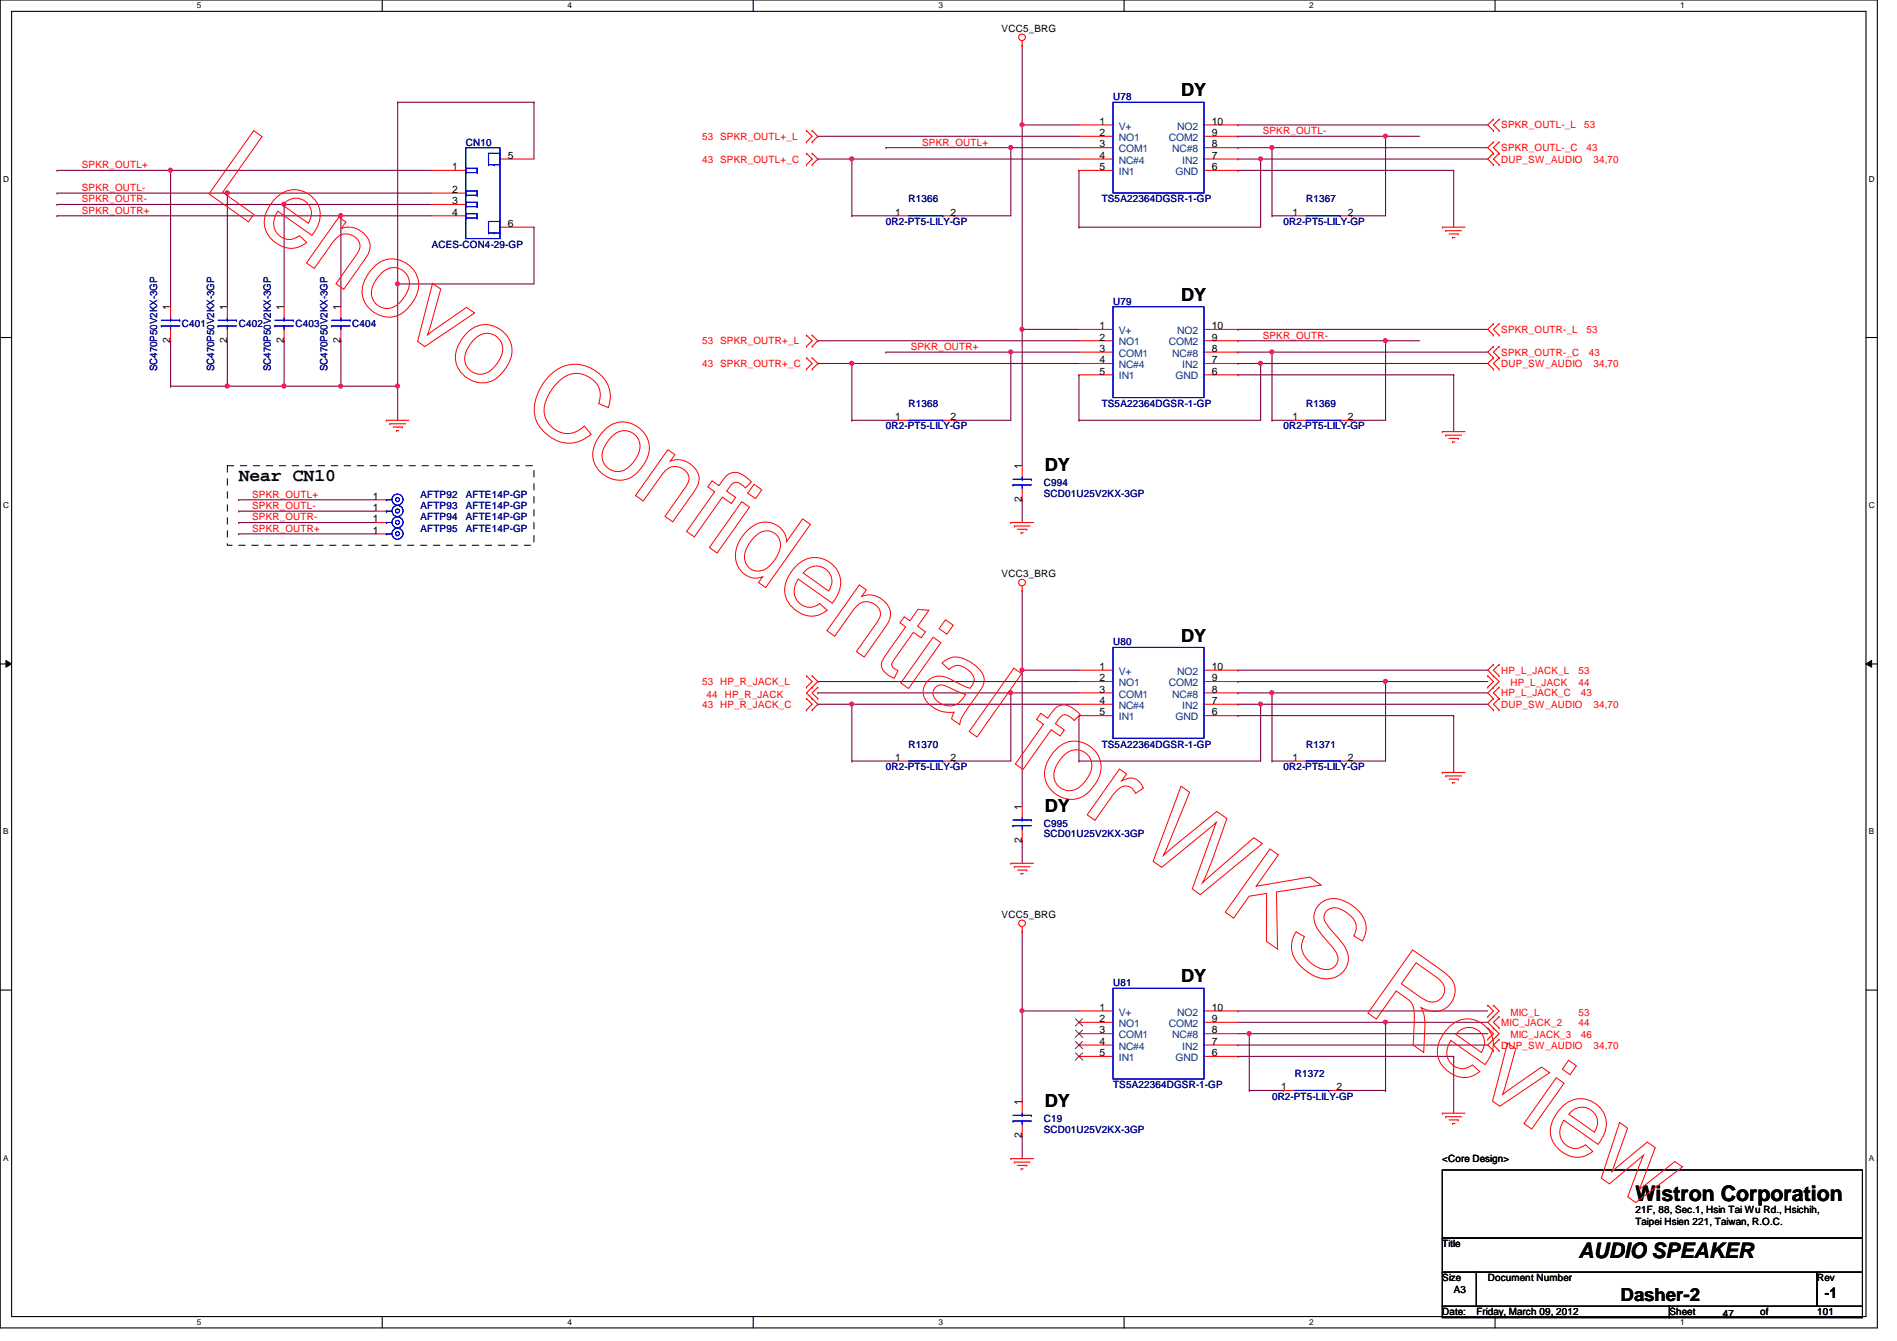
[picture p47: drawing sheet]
<svg xmlns="http://www.w3.org/2000/svg" width="297mm" height="210mm" viewBox="0 0 297 210" stroke-linecap="round" stroke-linejoin="round" font-family="sans-serif">
<defs><g id="words">
<g font-size="3.3">
<text x="256.1" y="188">Wistron Corporation</text>
<text x="247.2" y="196.8">AUDIO SPEAKER</text>
</g>
<g font-size="2.8">
<text x="185" y="15.1">DY</text>
<text x="185" y="47.1">DY</text>
<text x="37.4" y="75.3">Near CN10</text>
<text x="163.6" y="73.7">DY</text>
<text x="185" y="100.4">DY</text>
<text x="163.6" y="127.1">DY</text>
<text x="185" y="153.8">DY</text>
<text x="163.6" y="173.3">DY</text>
<text x="253.7" y="203.7">Dasher-2</text>
</g>
<text font-size="2.3" x="285.7" y="203.2">-1</text>
<g font-size="1.6">
<text x="156.8" y="5">VCC5_BRG</text>
<text x="172.2" y="19.5">1</text>
<text x="172.2" y="21.3">2</text>
<text x="172.2" y="23.1">3</text>
<text x="189.7" y="23.1">8</text>
<text x="189.7" y="21.3">9</text>
<text x="189.7" y="19.5">10</text>
<text x="70.8" y="26.6">1</text>
<text x="79.5" y="24.8">5</text>
<text x="172.2" y="24.8">4</text>
<text x="172.2" y="26.6">5</text>
<text x="189.7" y="26.6">6</text>
<text x="189.7" y="24.8">7</text>
<text x="70.8" y="33.7">4</text>
<text x="70.8" y="32">3</text>
<text x="70.8" y="30.2">2</text>
<text x="79.5" y="35.5">6</text>
<text x="140.2" y="33.7">1</text>
<text x="148.8" y="33.7">2</text>
<text x="202.4" y="33.7">1</text>
<text x="211.1" y="33.7">2</text>
<text x="26.7" y="53.7" transform="rotate(-90 26.7 53.7)">2</text>
<text x="26.7" y="48.6" transform="rotate(-90 26.7 48.6)">1</text>
<text x="35.6" y="53.7" transform="rotate(-90 35.6 53.7)">2</text>
<text x="35.6" y="48.6" transform="rotate(-90 35.6 48.6)">1</text>
<text x="44.4" y="53.7" transform="rotate(-90 44.4 53.7)">2</text>
<text x="44.4" y="48.6" transform="rotate(-90 44.4 48.6)">1</text>
<text x="53.3" y="53.7" transform="rotate(-90 53.3 53.7)">2</text>
<text x="53.3" y="48.6" transform="rotate(-90 53.3 48.6)">1</text>
<text x="172.2" y="51.5">1</text>
<text x="172.2" y="53.3">2</text>
<text x="189.7" y="53.3">9</text>
<text x="189.7" y="51.5">10</text>
<text x="172.2" y="55.1">3</text>
<text x="172.2" y="56.9">4</text>
<text x="172.2" y="58.6">5</text>
<text x="189.7" y="58.6">6</text>
<text x="189.7" y="56.9">7</text>
<text x="189.7" y="55.1">8</text>
<text x="140.2" y="65.7">1</text>
<text x="148.8" y="65.7">2</text>
<text x="202.4" y="65.7">1</text>
<text x="211.1" y="65.7">2</text>
<text x="160" y="73.4" transform="rotate(-90 160 73.4)">1</text>
<text x="58.4" y="83.5">1</text>
<text x="58.4" y="78.2">1</text>
<text x="58.4" y="80">1</text>
<text x="58.4" y="81.7">1</text>
<text x="160" y="78.6" transform="rotate(-90 160 78.6)">2</text>
<text x="156.8" y="90.3">VCC3_BRG</text>
<text x="172.2" y="104.9">1</text>
<text x="172.2" y="106.6">2</text>
<text x="189.7" y="106.6">9</text>
<text x="189.7" y="104.9">10</text>
<text x="172.2" y="108.4">3</text>
<text x="172.2" y="110.2">4</text>
<text x="172.2" y="112">5</text>
<text x="189.7" y="112">6</text>
<text x="189.7" y="110.2">7</text>
<text x="189.7" y="108.4">8</text>
<text x="140.2" y="119.1">1</text>
<text x="148.8" y="119.1">2</text>
<text x="202.4" y="119.1">1</text>
<text x="211.1" y="119.1">2</text>
<text x="160" y="131.9" transform="rotate(-90 160 131.9)">2</text>
<text x="160" y="126.8" transform="rotate(-90 160 126.8)">1</text>
<text x="156.8" y="143.7">VCC5_BRG</text>
<text x="172.2" y="158.2">1</text>
<text x="172.2" y="160">2</text>
<text x="172.2" y="161.8">3</text>
<text x="189.7" y="161.8">8</text>
<text x="189.7" y="160">9</text>
<text x="189.7" y="158.2">10</text>
<text x="172.2" y="163.5">4</text>
<text x="172.2" y="165.3">5</text>
<text x="189.7" y="165.3">6</text>
<text x="189.7" y="163.5">7</text>
<text x="160" y="173" transform="rotate(-90 160 173)">1</text>
<text x="200.6" y="170.6">1</text>
<text x="209.3" y="170.6">2</text>
<text x="160" y="178.1" transform="rotate(-90 160 178.1)">2</text>
<text x="225.8" y="181.9">&lt;Core Design&gt;</text>
<text x="256.1" y="189.9">21F, 88, Sec.1, Hsin Tai Wu Rd., Hsichih,</text>
<text x="256.1" y="191.7">Taipei Hsien 221, Taiwan, R.O.C.</text>
<text x="225.8" y="195.2">Title</text>
<text x="225.8" y="200.6">Size</text>
<text x="227.6" y="202.4">A3</text>
<text x="233" y="200.6">Document Number</text>
<text x="284.5" y="200.6">Rev</text>
<text x="225.8" y="205.9">Date:</text>
<text x="231.2" y="205.9">Friday, March 09, 2012</text>
<text x="261.4" y="205.9">Sheet</text>
<text x="269.7" y="206.1">47</text>
<text x="275.6" y="205.9">of</text>
<text x="284.5" y="205.9">101</text>
</g>
<g font-size="1.6" fill="#000080">
<text x="174.3" y="15.7">U78</text>
<text x="72.9" y="22.8">CN10</text>
<text x="138.7" y="35.2">0R2-PT5-LILY-GP</text>
<text x="142.3" y="31.7">R1366</text>
<text x="172.5" y="31.7">TS5A22364DGSR-1-GP</text>
<text x="201" y="35.2">0R2-PT5-LILY-GP</text>
<text x="204.5" y="31.7">R1367</text>
<text x="67.6" y="38.8">ACES-CON4-29-GP</text>
<text x="174.3" y="47.7">U79</text>
<text x="28.5" y="51.2">C401</text>
<text x="37.4" y="51.2">C402</text>
<text x="46.3" y="51.2">C403</text>
<text x="55.2" y="51.2">C404</text>
<text x="24.6" y="58.1" transform="rotate(-90 24.6 58.1)">SC470P50V2KX-3GP</text>
<text x="33.5" y="58.1" transform="rotate(-90 33.5 58.1)">SC470P50V2KX-3GP</text>
<text x="42.4" y="58.1" transform="rotate(-90 42.4 58.1)">SC470P50V2KX-3GP</text>
<text x="51.3" y="58.1" transform="rotate(-90 51.3 58.1)">SC470P50V2KX-3GP</text>
<text x="142.3" y="63.7">R1368</text>
<text x="172.5" y="63.7">TS5A22364DGSR-1-GP</text>
<text x="204.5" y="63.7">R1369</text>
<text x="138.7" y="67.2">0R2-PT5-LILY-GP</text>
<text x="201" y="67.2">0R2-PT5-LILY-GP</text>
<text x="65.8" y="77.9">AFTP92</text>
<text x="72.9" y="77.9">AFTE14P-GP</text>
<text x="163.4" y="76.1">C994</text>
<text x="163.4" y="77.7">SCD01U25V2KX-3GP</text>
<text x="65.8" y="83.2">AFTP95</text>
<text x="65.8" y="79.7">AFTP93</text>
<text x="65.8" y="81.4">AFTP94</text>
<text x="72.9" y="83.2">AFTE14P-GP</text>
<text x="72.9" y="79.7">AFTE14P-GP</text>
<text x="72.9" y="81.4">AFTE14P-GP</text>
<text x="174.3" y="101">U80</text>
<text x="142.3" y="117">R1370</text>
<text x="172.5" y="117">TS5A22364DGSR-1-GP</text>
<text x="204.5" y="117">R1371</text>
<text x="138.7" y="120.6">0R2-PT5-LILY-GP</text>
<text x="201" y="120.6">0R2-PT5-LILY-GP</text>
<text x="163.4" y="129.5">C995</text>
<text x="163.4" y="131.1">SCD01U25V2KX-3GP</text>
<text x="174.3" y="154.3">U81</text>
<text x="174.3" y="170.3">TS5A22364DGSR-1-GP</text>
<text x="199.2" y="172.1">0R2-PT5-LILY-GP</text>
<text x="202.7" y="168.6">R1372</text>
<text x="163.4" y="175.7">C19</text>
<text x="163.4" y="177.3">SCD01U25V2KX-3GP</text>
</g>
<g font-size="1.6" fill="#f00">
<text x="109.9" y="21.9">53 SPKR_OUTL+_L</text>
<text x="144.4" y="22.8">SPKR_OUTL+</text>
<text x="197.7" y="21">SPKR_OUTL-</text>
<text x="235.1" y="20.1">SPKR_OUTL-_L</text>
<text x="235.1" y="23.7">SPKR_OUTL-_C</text>
<text x="248.1" y="20.1">53</text>
<text x="248.4" y="23.7">43</text>
<text x="12.8" y="26.3">SPKR_OUTL+</text>
<text x="12.8" y="29.9">SPKR_OUTL-</text>
<text x="109.9" y="25.4">43 SPKR_OUTL+_C</text>
<text x="235.1" y="25.4">DUP_SW_AUDIO</text>
<text x="249.5" y="25.4">34,70</text>
<text x="12.8" y="31.7">SPKR_OUTR-</text>
<text x="12.8" y="33.4">SPKR_OUTR+</text>
<text x="109.9" y="53.9">53 SPKR_OUTR+_L</text>
<text x="197.7" y="53">SPKR_OUTR-</text>
<text x="235.1" y="52.1">SPKR_OUTR-_L</text>
<text x="248.4" y="52.1">53</text>
<text x="109.9" y="57.4">43 SPKR_OUTR+_C</text>
<text x="142.6" y="54.8">SPKR_OUTR+</text>
<text x="235.1" y="55.7">SPKR_OUTR-_C</text>
<text x="235.1" y="57.4">DUP_SW_AUDIO</text>
<text x="248.8" y="55.7">43</text>
<text x="249.5" y="57.4">34,70</text>
<text x="39.5" y="77.9">SPKR_OUTL+</text>
<text x="39.5" y="83.2">SPKR_OUTR+</text>
<text x="39.5" y="79.7">SPKR_OUTL-</text>
<text x="39.5" y="81.4">SPKR_OUTR-</text>
<text x="109.9" y="107.2">53 HP_R_JACK_L</text>
<text x="235.1" y="105.5">HP_L_JACK_L</text>
<text x="236.5" y="107.4">HP_L_JACK</text>
<text x="247.2" y="105.5">53</text>
<text x="247.2" y="107.4">44</text>
<text x="109.9" y="110.8">43 HP_R_JACK_C</text>
<text x="110.6" y="109.2">44</text>
<text x="113.5" y="109.2">HP_R_JACK</text>
<text x="235.1" y="109">HP_L_JACK_C</text>
<text x="235.1" y="110.8">DUP_SW_AUDIO</text>
<text x="247.5" y="109">43</text>
<text x="249.5" y="110.8">34,70</text>
<text x="235.1" y="160.6">MIC_JACK_2</text>
<text x="236.5" y="159">MIC_L</text>
<text x="247.2" y="160.6">44</text>
<text x="247.2" y="159">53</text>
<text x="235.1" y="164.1">DUP_SW_AUDIO</text>
<text x="236.5" y="162.5">MIC_JACK_3</text>
<text x="247.5" y="162.5">46</text>
<text x="249.5" y="164.1">34,70</text>
</g>
<g font-size="1.6" fill="#004080">
<text x="175.2" y="20.3">V+</text>
<text x="175.2" y="22.1">NO1</text>
<text x="175.2" y="23.8">COM1</text>
<text x="183" y="22.1">COM2</text>
<text x="183.6" y="23.8">NC#8</text>
<text x="184.3" y="20.3">NO2</text>
<text x="175.2" y="25.6">NC#4</text>
<text x="175.2" y="27.4">IN1</text>
<text x="184.1" y="27.4">GND</text>
<text x="185.1" y="25.6">IN2</text>
<text x="175.2" y="52.3">V+</text>
<text x="184.3" y="52.3">NO2</text>
<text x="175.2" y="54.1">NO1</text>
<text x="175.2" y="55.8">COM1</text>
<text x="175.2" y="57.6">NC#4</text>
<text x="175.2" y="59.4">IN1</text>
<text x="183" y="54.1">COM2</text>
<text x="183.6" y="55.8">NC#8</text>
<text x="184.1" y="59.4">GND</text>
<text x="185.1" y="57.6">IN2</text>
<text x="175.2" y="105.6">V+</text>
<text x="175.2" y="107.4">NO1</text>
<text x="183" y="107.4">COM2</text>
<text x="184.3" y="105.6">NO2</text>
<text x="175.2" y="109.2">COM1</text>
<text x="175.2" y="111">NC#4</text>
<text x="175.2" y="112.7">IN1</text>
<text x="183.6" y="109.2">NC#8</text>
<text x="184.1" y="112.7">GND</text>
<text x="185.1" y="111">IN2</text>
<text x="175.2" y="159">V+</text>
<text x="175.2" y="160.7">NO1</text>
<text x="183" y="160.7">COM2</text>
<text x="184.3" y="159">NO2</text>
<text x="175.2" y="162.5">COM1</text>
<text x="175.2" y="164.3">NC#4</text>
<text x="175.2" y="166.1">IN1</text>
<text x="183.6" y="162.5">NC#8</text>
<text x="184.1" y="166.1">GND</text>
<text x="185.1" y="164.3">IN2</text>
</g>
<g font-size="1.3">
<text x="30.8" y="1.3">5</text>
<text x="88.9" y="1.3">4</text>
<text x="146.9" y="1.3">3</text>
<text x="205" y="1.3">2</text>
<text x="263.1" y="1.3">1</text>
<text x=".5" y="28.4">D</text>
<text x="292.6" y="28.4">D</text>
<text x=".5" y="79.5">C</text>
<text x="292.6" y="79.5">C</text>
<text x=".5" y="130.6">B</text>
<text x="292.6" y="130.6">B</text>
<text x=".5" y="181.7">A</text>
<text x="292.6" y="181.7">A</text>
<text x="30.8" y="207.4">5</text>
<text x="88.9" y="207.4">4</text>
<text x="146.9" y="207.4">3</text>
<text x="205" y="207.4">2</text>
<text x="263.1" y="207.4">1</text>
</g>
</g></defs>
<path d="M0 0h294v207.9h-294zM1.8 1.8h290.4v204.3h-290.4z" fill="none" stroke="#000" stroke-width=".17"/>
<g fill="#fff">
<path d="M30.8 .2h.7v1.4h-.7z"/>
<path d="M30.8 206.2h.7v1.4h-.7z"/>
</g>
<path d="M59.9 0v1.8M59.9 206.1v1.8" fill="none" stroke="#000" stroke-width=".17"/>
<g fill="#fff">
<path d="M88.9 .2h.6v1.4h-.6z"/>
<path d="M88.9 206.2h.6v1.4h-.6z"/>
</g>
<path d="M117.9 0v1.8M117.9 206.1v1.8" fill="none" stroke="#000" stroke-width=".17"/>
<g fill="#fff">
<path d="M146.9 .2h.7v1.4h-.7z"/>
<path d="M146.9 206.2h.7v1.4h-.7z"/>
</g>
<path d="M176 0v1.8M176 206.1v1.8" fill="none" stroke="#000" stroke-width=".17"/>
<g fill="#fff">
<path d="M205 .2h.7v1.4h-.7z"/>
<path d="M205 206.2h.7v1.4h-.7z"/>
</g>
<path d="M234.1 0v1.8M234.1 206.1v1.8" fill="none" stroke="#000" stroke-width=".17"/>
<g fill="#fff">
<path d="M263.1 .2h.7v1.4h-.7z"/>
<path d="M263.1 206.2h.7v1.4h-.7z"/>
<path d="M.5 27.3h.9v1.4h-.9z"/>
<path d="M292.6 27.3h.9v1.4h-.9z"/>
<path d="M.5 78.4h.9v1.4h-.9z"/>
<path d="M292.6 78.4h.9v1.4h-.9z"/>
</g>
<path d="M0 52.8h1.8M292.2 52.8h1.8" fill="none" stroke="#000" stroke-width=".17"/>
<g fill="#fff">
<path d="M.5 129.5h.8v1.4h-.8z"/>
<path d="M292.6 129.5h.9v1.4h-.9z"/>
</g>
<path d="M0 103.9h1.8M292.2 103.9h1.8" fill="none" stroke="#000" stroke-width=".17"/>
<path d="M.9 103.4l.9 .5-.9 .5zM292.2 103.9l.9-.5v1z" fill="#000"/>
<path d="M.9 103.4l.9 .5-.9 .5zM292.2 103.9l.9-.5v1z" fill="none" stroke="#000" stroke-width=".16"/>
<g fill="#fff">
<path d="M.5 180.5h.8v1.4h-.8z"/>
<path d="M292.6 180.5h.9v1.4h-.9z"/>
</g>
<path d="M0 155h1.8M292.2 155h1.8" fill="none" stroke="#000" stroke-width=".17"/>
<path d="M26.7 26.7h.1M26.7 26.7h40.9M35.6 30.2h.1M35.6 30.2h32" fill="none" stroke="#800040" stroke-width=".17"/>
<circle cx="35.6" cy="30.2" r=".32" fill="#f0f"/>
<circle cx="35.6" cy="30.2" r=".32" fill="none" stroke="#f0f" stroke-width=".17"/>
<path d="M44.5 32h.1M44.5 32h23.1" fill="none" stroke="#800040" stroke-width=".17"/>
<circle cx="44.5" cy="32" r=".32" fill="#f0f"/>
<circle cx="44.5" cy="32" r=".32" fill="none" stroke="#f0f" stroke-width=".17"/>
<path d="M62.3 16h.1M62.3 16v28.4M62.3 44.4h.1M62.3 44.4h21.3M62.3 60.5h.1M62.3 60.5v5.3" fill="none" stroke="#800040" stroke-width=".17"/>
<circle cx="62.2" cy="60.4" r=".32" fill="#f0f"/>
<circle cx="62.2" cy="60.4" r=".32" fill="none" stroke="#f0f" stroke-width=".17"/>
<path d="M53.4 53.3h.1M53.4 53.3v7.2M44.5 60.5h.1M44.5 60.5h17.8M53.4 60.5h.1" fill="none" stroke="#800040" stroke-width=".17"/>
<circle cx="53.4" cy="60.4" r=".32" fill="#f0f"/>
<circle cx="53.4" cy="60.4" r=".32" fill="none" stroke="#f0f" stroke-width=".17"/>
<circle cx="44.5" cy="60.4" r=".32" fill="#f0f"/>
<circle cx="44.5" cy="60.4" r=".32" fill="none" stroke="#f0f" stroke-width=".17"/>
<path d="M26.7 53.3h.1M26.7 53.3v7.2M44.5 53.3h.1M44.5 53.3v7.2h-8.9M35.6 60.5h.1" fill="none" stroke="#800040" stroke-width=".17"/>
<circle cx="35.6" cy="60.4" r=".32" fill="#f0f"/>
<circle cx="35.6" cy="60.4" r=".32" fill="none" stroke="#f0f" stroke-width=".17"/>
<path d="M26.7 26.7h.1M26.7 26.7v21.3M35.6 53.3h.1M35.6 53.3v7.2" fill="none" stroke="#800040" stroke-width=".17"/>
<circle cx="26.7" cy="26.6" r=".32" fill="#f0f"/>
<circle cx="26.7" cy="26.6" r=".32" fill="none" stroke="#f0f" stroke-width=".17"/>
<path d="M8.9 26.7h.1M8.9 30.2h.1M8.9 32h.1M8.9 26.7h17.8M8.9 30.2h26.7M8.9 32h35.6M35.6 30.2h.1M35.6 30.2v17.8M44.5 32h.1M44.5 32v16M62.3 44.4h.1M62.3 44.4v16.1" fill="none" stroke="#800040" stroke-width=".17"/>
<circle cx="62.2" cy="44.4" r=".32" fill="#f0f"/>
<circle cx="62.2" cy="44.4" r=".32" fill="none" stroke="#f0f" stroke-width=".17"/>
<path d="M53.4 33.8h.1M53.4 33.8h14.2M26.7 60.5h.1M26.7 60.5h8.9" fill="none" stroke="#800040" stroke-width=".17"/>
<circle cx="53.4" cy="33.8" r=".32" fill="#f0f"/>
<circle cx="53.4" cy="33.8" r=".32" fill="none" stroke="#f0f" stroke-width=".17"/>
<path d="M160.1 19.6h.1M160.1 7.1h.1M160.1 19.6h8.8M160.1 7.1v12.5M8.9 33.8h.1M8.9 33.8h44.5M53.4 33.8h.1M53.4 33.8v14.2M128.1 21.3h.1M128.1 21.3h40.8M158.3 23.1h.1M158.3 23.1h10.6" fill="none" stroke="#800040" stroke-width=".17"/>
<circle cx="158.3" cy="23.1" r=".32" fill="#f0f"/>
<circle cx="158.3" cy="23.1" r=".32" fill="none" stroke="#f0f" stroke-width=".17"/>
<path d="M133.4 24.9h.1M133.4 24.9h35.5" fill="none" stroke="#800040" stroke-width=".17"/>
<circle cx="133.4" cy="24.9" r=".32" fill="#f0f"/>
<circle cx="133.4" cy="24.9" r=".32" fill="none" stroke="#f0f" stroke-width=".17"/>
<g fill="none" stroke="#800040" stroke-width=".17">
<path d="M193.8 19.6h.1M193.8 19.6h39.2M128.1 24.9h.1M128.1 24.9h5.3M133.4 24.9h.1M133.4 33.8h.1M133.4 24.9v8.9M133.4 33.8h7.1M138.7 23.1h.1M138.7 23.1h19.6M149.4 33.8h.1M158.3 23.1h.1"/>
<path d="M158.3 23.1v10.7h-8.9M193.8 26.7h.1M193.8 21.3h.1M193.8 26.7h33.8M193.8 21.3h23.2M199.2 23.1h.1M199.2 23.1h33.8M227.6 26.7h.1M227.6 26.7v8.9"/>
</g>
<circle cx="199.2" cy="23.1" r=".32" fill="#f0f"/>
<circle cx="199.2" cy="23.1" r=".32" fill="none" stroke="#f0f" stroke-width=".17"/>
<path d="M199.2 23.1h.1M199.2 33.8h.1M199.2 23.1v10.7M199.2 33.8h3.5M211.6 33.8h.1M217 21.3h.1M217 21.3v12.5h-5.4" fill="none" stroke="#800040" stroke-width=".17"/>
<circle cx="216.9" cy="21.3" r=".32" fill="#f0f"/>
<circle cx="216.9" cy="21.3" r=".32" fill="none" stroke="#f0f" stroke-width=".17"/>
<path d="M197.4 24.9h.1M197.4 24.9h35.6M217 21.3h.1M217 21.3h5.3" fill="none" stroke="#800040" stroke-width=".17"/>
<circle cx="197.4" cy="24.9" r=".32" fill="#f0f"/>
<circle cx="197.4" cy="24.9" r=".32" fill="none" stroke="#f0f" stroke-width=".17"/>
<path d="M168.9 26.7h.1M168.9 35.6h.1M168.9 26.7v8.9M197.4 24.9h.1M197.4 24.9v10.7h-28.5M158.3 55.1h.1M158.3 55.1h10.6M199.2 65.8h.1M199.2 65.8h3.5" fill="none" stroke="#800040" stroke-width=".17"/>
<circle cx="158.3" cy="55.1" r=".32" fill="#f0f"/>
<circle cx="158.3" cy="55.1" r=".32" fill="none" stroke="#f0f" stroke-width=".17"/>
<path d="M193.8 58.7h.1M193.8 58.7h33.8M217 53.3h.1M217 53.3v12.5h-5.4M227.6 58.7h.1M227.6 58.7v8.9M211.6 65.8h.1" fill="none" stroke="#800040" stroke-width=".17"/>
<circle cx="216.9" cy="53.3" r=".32" fill="#f0f"/>
<circle cx="216.9" cy="53.3" r=".32" fill="none" stroke="#f0f" stroke-width=".17"/>
<path d="M133.4 56.9h.1M133.4 56.9h35.5" fill="none" stroke="#800040" stroke-width=".17"/>
<circle cx="133.4" cy="56.9" r=".32" fill="#f0f"/>
<circle cx="133.4" cy="56.9" r=".32" fill="none" stroke="#f0f" stroke-width=".17"/>
<path d="M193.8 51.6h.1M193.8 53.3h.1M193.8 51.6h39.2M193.8 53.3h28.5M197.4 56.9h.1M197.4 56.9h35.6M217 53.3h.1" fill="none" stroke="#800040" stroke-width=".17"/>
<circle cx="197.4" cy="56.9" r=".32" fill="#f0f"/>
<circle cx="197.4" cy="56.9" r=".32" fill="none" stroke="#f0f" stroke-width=".17"/>
<path d="M160.1 51.6h.1M160.1 51.6h8.8M199.2 55.1h.1M199.2 55.1h33.8" fill="none" stroke="#800040" stroke-width=".17"/>
<circle cx="199.2" cy="55.1" r=".32" fill="#f0f"/>
<circle cx="199.2" cy="55.1" r=".32" fill="none" stroke="#f0f" stroke-width=".17"/>
<g fill="none" stroke="#800040" stroke-width=".17">
<path d="M128.1 56.9h.1M128.1 53.3h.1M128.1 56.9h5.3M128.1 53.3h40.8M133.4 56.9h.1M133.4 56.9v8.9M138.7 55.1h.1M138.7 55.1h19.6M158.3 55.1h.1M158.3 55.1v10.7h-8.9M160.1 51.6h.1M160.1 51.6v21.3"/>
<path d="M168.9 58.7h.1M168.9 58.7v7.1M197.4 56.9h.1M197.4 56.9v8.9h-28.5M199.2 55.1h.1M199.2 55.1v10.7M133.4 65.8h.1M133.4 65.8h7.1M149.4 65.8h.1M168.9 65.8h.1"/>
</g>
<circle cx="160" cy="51.5" r=".32" fill="#f0f"/>
<circle cx="160" cy="51.5" r=".32" fill="none" stroke="#f0f" stroke-width=".17"/>
<path d="M160.1 78.2h.1M160.1 78.2v3.6M158.3 108.5h.1M158.3 108.5h10.6M199.2 119.1h.1M199.2 119.1h3.5" fill="none" stroke="#800040" stroke-width=".17"/>
<circle cx="158.3" cy="108.4" r=".32" fill="#f0f"/>
<circle cx="158.3" cy="108.4" r=".32" fill="none" stroke="#f0f" stroke-width=".17"/>
<path d="M193.8 112h.1M193.8 112h33.8M211.6 119.1h.1M217 106.7h.1M217 106.7v12.4h-5.4M227.6 112h.1M227.6 112v8.9" fill="none" stroke="#800040" stroke-width=".17"/>
<circle cx="216.9" cy="106.7" r=".32" fill="#f0f"/>
<circle cx="216.9" cy="106.7" r=".32" fill="none" stroke="#f0f" stroke-width=".17"/>
<path d="M133.4 110.2h.1M133.4 110.2h35.5" fill="none" stroke="#800040" stroke-width=".17"/>
<circle cx="133.4" cy="110.2" r=".32" fill="#f0f"/>
<circle cx="133.4" cy="110.2" r=".32" fill="none" stroke="#f0f" stroke-width=".17"/>
<path d="M193.8 104.9h.1M193.8 106.7h.1M193.8 104.9h39.2M193.8 106.7h39.2M197.4 110.2h.1M197.4 110.2h35.6M217 106.7h.1" fill="none" stroke="#800040" stroke-width=".17"/>
<circle cx="197.4" cy="110.2" r=".32" fill="#f0f"/>
<circle cx="197.4" cy="110.2" r=".32" fill="none" stroke="#f0f" stroke-width=".17"/>
<path d="M160.1 104.9h.1M160.1 104.9h8.8" fill="none" stroke="#800040" stroke-width=".17"/>
<circle cx="160" cy="104.9" r=".32" fill="#f0f"/>
<circle cx="160" cy="104.9" r=".32" fill="none" stroke="#f0f" stroke-width=".17"/>
<path d="M199.2 108.5h.1M199.2 108.5h33.8" fill="none" stroke="#800040" stroke-width=".17"/>
<circle cx="199.2" cy="108.4" r=".32" fill="#f0f"/>
<circle cx="199.2" cy="108.4" r=".32" fill="none" stroke="#f0f" stroke-width=".17"/>
<g fill="none" stroke="#800040" stroke-width=".17">
<path d="M193.8 24.9h.1M193.8 23.1h.1M193.8 24.9h3.6M193.8 23.1h5.4M193.8 56.9h.1M193.8 55.1h.1M193.8 56.9h3.6M193.8 55.1h5.4M160.1 92.5h.1M160.1 92.5v33.7M128.1 110.2h.1M128.1 106.7h.1"/>
<path d="M128.1 108.5h.1M128.1 110.2h5.3M128.1 106.7h40.8M128.1 108.5h30.2M133.4 110.2h.1M133.4 119.1h.1M133.4 110.2v8.9M133.4 119.1h7.1M149.4 119.1h.1M158.3 108.5h.1M158.3 108.5v10.6h-8.9M160.1 104.9h.1"/>
<path d="M168.9 112h.1M168.9 119.1h.1M168.9 112v7.1M193.8 110.2h.1M193.8 108.5h.1M193.8 110.2h3.6M193.8 108.5h5.4M197.4 110.2h.1M197.4 110.2v8.9h-28.5M199.2 108.5h.1M199.2 108.5v10.6M160.1 158.2h.1"/>
<path d="M160.1 145.8h.1M160.1 145.8v12.4M160.1 158.2h8.8M193.8 158.2h.1M193.8 158.2h39.2M193.8 165.4h.1M193.8 165.4h33.8M227.6 165.4h.1M227.6 165.4v8.8"/>
</g>
<circle cx="160" cy="158.2" r=".32" fill="#f0f"/>
<circle cx="160" cy="158.2" r=".32" fill="none" stroke="#f0f" stroke-width=".17"/>
<path d="M160.1 19.6v32M160.1 51.6h.1M193.8 163.6h.1M193.8 163.6h39.2" fill="none" stroke="#800040" stroke-width=".17"/>
<circle cx="160" cy="19.5" r=".32" fill="#f0f"/>
<circle cx="160" cy="19.5" r=".32" fill="none" stroke="#f0f" stroke-width=".17"/>
<path d="M160.1 131.6h.1M160.1 131.6v3.5M193.8 161.8h1.8M195.6 161.8h.1M195.6 170.7h.1M195.6 161.8v8.9" fill="none" stroke="#800040" stroke-width=".17"/>
<circle cx="195.6" cy="161.8" r=".32" fill="#f0f"/>
<circle cx="195.6" cy="161.8" r=".32" fill="none" stroke="#f0f" stroke-width=".17"/>
<path d="M195.6 161.8h.1M195.6 161.8h37.4M217 160h.1M217 160h16" fill="none" stroke="#800040" stroke-width=".17"/>
<circle cx="216.9" cy="160" r=".32" fill="#f0f"/>
<circle cx="216.9" cy="160" r=".32" fill="none" stroke="#f0f" stroke-width=".17"/>
<g fill="none" stroke="#800040" stroke-width=".17">
<path d="M62.3 16h.1M62.3 16h21.3M83.6 16h.1M83.6 16v8.9M83.6 35.6h.1M83.6 35.6v8.8M37.4 78.2h.1M37.4 78.2h21.3M37.4 83.6h.1M37.4 80h.1M37.4 81.8h.1M37.4 83.6h21.3"/>
<path d="M37.4 80h21.3M37.4 81.8h21.3M160.1 158.2v14.3M160.1 172.5h.1M160.1 177.8h.1M160.1 177.8v3.6M193.8 160h23.2M195.6 170.7h5.4M201 170.7h.1M209.8 170.7h7.2M217 170.7h.1M217 160h.1"/>
<path d="M217 160v10.7"/>
</g>
<g fill="none" stroke="#f00" stroke-width=".17">
<path d="M160.1 7.1h.1M160.1 6.4v.7M168.9 19.6h5.4M188.5 19.6h5.3M233.8 18.7h.1M233.8 18.7l-.8 .9 .8 .8M234.7 18.7h.1M234.7 18.7l-.9 .9 .9 .8M67.6 33.8h5.3M67.6 32h5.3M67.6 30.2h5.3M67.6 26.7h5.3"/>
<path d="M78.3 35.6h5.3M78.3 24.9h5.3M126.3 22.2h.1M126.3 20.4h.1M126.3 25.8h.1M126.3 24h.1M126.3 20.4l.9 .9-.9 .9M126.3 24l.9 .9-.9 .9M127.2 20.4h.1M127.2 22.2h.1M127.2 24h.1M127.2 25.8h.1"/>
<path d="M127.2 20.4l.9 .9-.9 .9M127.2 24l.9 .9-.9 .9M140.5 33.8h1.8M147.6 33.8h1.8M168.9 26.7h5.4M168.9 24.9h5.4M168.9 21.3h5.4M168.9 23.1h5.4M188.5 26.7h5.3M188.5 24.9h5.3M188.5 21.3h5.3M188.5 23.1h5.3"/>
<path d="M202.7 33.8h1.8M209.8 33.8h1.8M225.8 35.6h.1M225.8 35.6h3.6M226.4 36.1h.1M226.4 36.1h2.5M226.9 36.6h1.4M227.5 37.2h.1M227.5 37.2h.3M228.3 36.6h.1M233.8 20.4h.1M233.8 22.2h.1"/>
<path d="M233.8 24h.1M233.8 25.8h.1M233.8 22.2l-.8 .9 .8 .9M233.8 24l-.8 .9 .8 .9M234.7 20.4h.1M234.7 24h.1M234.7 22.2h.1M234.7 25.8h.1M234.7 22.2l-.9 .9 .9 .9M234.7 24l-.9 .9 .9 .9M26.7 48v1.8M26.7 51.6v1.7"/>
<path d="M35.6 48v1.8M35.6 51.6v1.7M44.5 48v1.8M44.5 51.6v1.7M53.4 48v1.8M53.4 51.6v1.7M126.3 54.2h.1M126.3 52.5h.1M126.3 57.8h.1M126.3 56h.1M126.3 52.5l.9 .8-.9 .9M126.3 56l.9 .9-.9 .9"/>
<path d="M127.2 52.5h.1M127.2 54.2h.1M127.2 56h.1M127.2 57.8h.1M127.2 52.5l.9 .8-.9 .9M127.2 56l.9 .9-.9 .9M168.9 51.6h5.4M168.9 53.3h5.4M168.9 55.1h5.4M168.9 56.9h5.4M168.9 58.7h5.4M188.5 51.6h5.3"/>
<path d="M188.5 53.3h5.3M188.5 55.1h5.3M188.5 56.9h5.3M188.5 58.7h5.3M233.8 50.7h.1M233.8 52.5h.1M233.8 54.2h.1M233.8 56h.1M233.8 57.8h.1M233.8 50.7l-.8 .9 .8 .9M233.8 54.2l-.8 .9 .8 .9M233.8 56l-.8 .9 .8 .9"/>
<path d="M234.7 52.5h.1M234.7 50.7h.1M234.7 56h.1M234.7 54.2h.1M234.7 57.8h.1M234.7 50.7l-.9 .9 .9 .9M234.7 54.2l-.9 .9 .9 .9M234.7 56l-.9 .9 .9 .9M58.7 78.2h1.8M60.5 65.8h.1M60.5 65.8h3.5M61 66.3h.1"/>
<path d="M61 66.3h2.5M61.5 66.8h1.5M62.1 67.4h.1M62.1 67.4h.3M63 66.8h.1M140.5 65.8h1.8M147.6 65.8h1.8M160.1 72.9v1.8M160.1 76.5v1.7M202.7 65.8h1.8M209.8 65.8h1.8M225.8 67.6h.1"/>
<path d="M225.8 67.6h3.6M226.4 68.1h.1M226.4 68.1h2.5M226.9 68.6h1.4M227.5 69.2h.1M227.5 69.2h.3M228.3 68.6h.1M58.7 81.8h1.8M58.7 83.6h1.8M58.7 80h1.8M158.3 81.8h.1M158.3 81.8h3.5"/>
<path d="M158.8 82.3h.1M158.8 82.3h2.5M159.3 82.8h1.5M159.9 83.4h.1M159.9 83.4h.3M160.1 92.5h.1M160.1 91.7v.8M160.8 82.8h.1M126.3 107.6h.1M126.3 105.8h.1M126.3 111.1h.1M126.3 109.3h.1"/>
<path d="M126.3 105.8l.9 .9-.9 .9M126.3 109.3l.9 .9-.9 .9M127.2 105.8h.1M127.2 107.6h.1M127.2 109.3h.1M127.2 111.1h.1M127.2 105.8l.9 .9-1.8 1.8 1.8 1.7-.9 .9M128.1 107.6h.1M128.1 109.3h.1M128.1 107.6l-.9 .9 .9 .8M140.5 119.1h1.8M147.6 119.1h1.8"/>
<path d="M168.9 104.9h5.4M168.9 106.7h5.4M168.9 108.5h5.4M168.9 110.2h5.4M168.9 112h5.4M188.5 104.9h5.3M188.5 106.7h5.3M188.5 108.5h5.3M188.5 110.2h5.3M188.5 112h5.3M202.7 119.1h1.8M209.8 119.1h1.8"/>
<path d="M233 105.8h.1M233 107.6h.1M233 105.8l.8 .9-.8 .9M233.8 104h.1M233.8 105.8h.1M233.8 107.6h.1M233.8 109.3h.1M233.8 111.1h.1M233.8 104l-.8 .9 1.7 1.8-1.7 1.8 .8 .8M233.8 109.3l-.8 .9 .8 .9M234.7 105.8h.1M234.7 104h.1"/>
<path d="M234.7 109.3h.1M234.7 107.6h.1M234.7 111.1h.1M234.7 104l-.9 .9 .9 .9M234.7 107.6l-.9 .9 .9 .8M234.7 109.3l-.9 .9 .9 .9M158.3 135.1h.1M158.3 135.1h3.5M158.8 135.7h.1M158.8 135.7h2.5M159.3 136.2h1.5M159.9 136.7h.1"/>
<path d="M159.9 136.7h.3M160.1 126.2v1.8M160.1 129.8v1.8M160.8 136.2h.1M225.8 120.9h.1M225.8 120.9h3.6M226.4 121.5h.1M226.4 121.5h2.5M226.9 122h1.4M227.5 122.5h.1M227.5 122.5h.3M228.3 122h.1"/>
<path d="M160.1 145.8h.1M160.1 145.1v.7M168.9 158.2h5.4M188.5 158.2h5.3M233 157.4h.1M233 159.1h.1M233 157.4l.8 .8-.8 .9M233.8 157.4h.1M233.8 159.1h.1M233.8 157.4l.9 .8-1.7 1.8 .8 .9M234.7 159.1h.1M234.7 159.1l-.9 .9 .9 .9"/>
<path d="M160.1 172.5v1.7M160.1 176v1.8M168.9 160h5.4M168.9 161.8h5.4M168.9 163.6h5.4M168.9 165.4h5.4M188.5 160h5.3M188.5 161.8h5.3M188.5 163.6h5.3M188.5 165.4h5.3M201 170.7h1.7M208.1 170.7h1.7"/>
<path d="M225.8 174.2h.1M225.8 174.2h3.6M226.4 174.8h.1M226.4 174.8h2.5M226.9 175.3h1.4M227.5 175.9h.1M227.5 175.9h.3M228.3 175.3h.1M233 160.9h.1M233 162.7h.1M233 160.9l.8 .9-.8 .9M233.8 160.9h.1"/>
<path d="M233.8 162.7h.1M233.8 164.5h.1M233.8 160.9l.9 .9-1.7 1.8 .8 .9M234.7 160.9h.1M234.7 164.5h.1M234.7 162.7h.1M234.7 162.7l-.9 .9 .9 .9M158.3 181.4h.1M158.3 181.4h3.5M158.8 181.9h.1M158.8 181.9h2.5M159.3 182.4h1.5"/>
<path d="M159.9 183h.1M159.9 183h.3M160.8 182.4h.1"/>
<circle cx="160" cy="5.8" r=".52"/>
<circle cx="160" cy="91.2" r=".52"/>
<circle cx="160" cy="144.5" r=".52"/>
</g>
<path d="M225.8 183.1h65.8v10.7h-65.8zM225.8 193.8h65.8v5.3h-65.8zM225.8 199.1h5.4v5.4h-5.4zM231.2 199.1h53.3v5.4h-53.3zM284.5 199.1h7.1v5.4h-7.1zM225.8 204.5h35.6v1.7h-35.6zM261.4 204.5h30.2v1.7h-30.2z" fill="none" stroke="#000" stroke-width=".17"/>
<path d="M35.6 72.9h48v12.4h-48z" fill="none" stroke="#000" stroke-width=".16" stroke-dasharray="1 1 1 1 1 1 1 1"/>
<g fill="none" stroke="#00f" stroke-width=".17">
<path d="M174.3 16h14.2v14.2h-14.2zM72.9 23.1h5.4v14.2h-5.4zM72.9 26.3h.1M72.9 27h.1M72.9 29.9h.1M72.9 30.6h.1M72.9 31.7h.1M72.9 32.3h.1M72.9 33.4h.1M72.9 34.1h.1M72.9 26.3h1.8M72.9 26.3v.7"/>
<path d="M72.9 29.9v.7M72.9 31.7v.6M72.9 33.4v.7M72.9 27h1.8M72.9 29.9h1.8M72.9 30.6h1.8M72.9 31.7h1.8M72.9 32.3h1.8M72.9 33.4h1.8M72.9 34.1h1.8M74.7 26.3h.1M74.7 27h.1"/>
<path d="M74.7 26.7h.1M74.7 29.9h.1M74.7 30.6h.1M74.7 30.2h.1M74.7 31.7h.1M74.7 32.3h.1M74.7 32h.1M74.7 33.4h.1M74.7 34.1h.1M74.7 33.8h.1M74.7 26.3v.7M74.7 29.9v.7"/>
<path d="M74.7 31.7v.6M74.7 33.4v.7M76.5 36.4h.1M76.5 35.6h.1M76.5 34.7h.1M76.5 25.8h.1M76.5 24.9h.1M76.5 24h.1M76.5 36.4h1.8M76.5 24v1.8M76.5 34.7v1.7M76.5 34.7h1.8"/>
<path d="M76.5 25.8h1.8M76.5 24h1.8M77.4 36.4h.1M77.4 25.8h.1M78.3 34.7h.1M78.3 36.4h.1M78.3 24h.1M78.3 25.8h.1M78.3 24v1.8M78.3 34.7v1.7M142.3 33.8h5.3M147.6 33.8h.1"/>
<path d="M204.5 33.8h5.3M209.8 33.8h.1M25.3 51h.1M25.3 50.1h2.8M25.3 51h2.8M26.7 50.1h.1M26.7 51h.1M26.7 49.8v.3M26.7 51v.6M28.1 50.1h.1M34.2 51h.1M34.2 50.1h2.8"/>
<path d="M34.2 51h2.8M35.6 50.1h.1M35.6 51h.1M35.6 49.8v.3M35.6 51v.6M37 50.1h.1M43 51h.1M43 50.1h2.9M43 51h2.9M44.5 50.1h.1M44.5 51h.1M44.5 49.8v.3"/>
<path d="M44.5 51v.6M45.9 50.1h.1M51.9 51h.1M51.9 50.1h2.9M51.9 51h2.9M53.4 50.1h.1M53.4 51h.1M53.4 49.8v.3M53.4 51v.6M54.8 50.1h.1M174.3 48h14.2v14.2h-14.2zM60.5 78.2h.1"/>
<path d="M60.5 78.2h.9M142.3 65.8h5.3M147.6 65.8h.1M158.6 75.9h.1M158.6 75h2.9M158.6 75.9h2.9M160.1 75h.1M160.1 75.9h.1M160.1 74.7v.3M160.1 75.9v.6M161.5 75h.1M204.5 65.8h5.3"/>
<path d="M209.8 65.8h.1M60.5 83.6h.1M60.5 80h.1M60.5 81.8h.1M60.5 83.6h.9M60.5 80h.9M60.5 81.8h.9M142.3 119.1h5.3M147.6 119.1h.1M174.3 101.3h14.2v14.3h-14.2zM204.5 119.1h5.3M209.8 119.1h.1"/>
<path d="M158.6 129.2h.1M158.6 128.4h2.9M158.6 129.2h2.9M160.1 128.4h.1M160.1 129.2h.1M160.1 128v.4M160.1 129.2v.6M161.5 128.4h.1M174.3 154.7h14.2v14.2h-14.2zM158.6 175.5h.1M158.6 174.6h2.9M158.6 175.5h2.9"/>
<path d="M160.1 174.6h.1M160.1 175.5h.1M160.1 174.2v.4M160.1 175.5v.5M161.5 174.6h.1M202.7 170.7h5.4M208.1 170.7h.1"/>
<circle cx="62.2" cy="80" r=".32"/>
<circle cx="62.2" cy="78.2" r=".32"/>
<circle cx="62.2" cy="80" r=".87"/>
<circle cx="62.2" cy="78.2" r=".87"/>
<circle cx="62.2" cy="81.8" r=".32"/>
<circle cx="62.2" cy="83.5" r=".32"/>
<circle cx="62.2" cy="81.8" r=".87"/>
<circle cx="62.2" cy="83.5" r=".87"/>
</g>
<path d="M168.4 159.5l1.1 1.1M169.5 159.5l-1.1 1.1M168.4 161.2l1.1 1.2M168.4 163l1.1 1.2M168.4 164.8l1.1 1.1M169.5 161.2l-1.1 1.2M169.5 163l-1.1 1.2M169.5 164.8l-1.1 1.1" fill="none" stroke="#804000" stroke-width=".16"/>
<circle cx="35.6" cy="30.2" r=".32" fill="#f0f"/>
<circle cx="35.6" cy="30.2" r=".32" fill="none" stroke="#f0f" stroke-width=".17"/>
<circle cx="44.5" cy="32" r=".32" fill="#f0f"/>
<circle cx="44.5" cy="32" r=".32" fill="none" stroke="#f0f" stroke-width=".17"/>
<circle cx="62.2" cy="60.4" r=".32" fill="#f0f"/>
<circle cx="62.2" cy="60.4" r=".32" fill="none" stroke="#f0f" stroke-width=".17"/>
<circle cx="53.4" cy="60.4" r=".32" fill="#f0f"/>
<circle cx="53.4" cy="60.4" r=".32" fill="none" stroke="#f0f" stroke-width=".17"/>
<circle cx="44.5" cy="60.4" r=".32" fill="#f0f"/>
<circle cx="44.5" cy="60.4" r=".32" fill="none" stroke="#f0f" stroke-width=".17"/>
<circle cx="35.6" cy="60.4" r=".32" fill="#f0f"/>
<circle cx="35.6" cy="60.4" r=".32" fill="none" stroke="#f0f" stroke-width=".17"/>
<circle cx="26.7" cy="26.6" r=".32" fill="#f0f"/>
<circle cx="26.7" cy="26.6" r=".32" fill="none" stroke="#f0f" stroke-width=".17"/>
<circle cx="62.2" cy="44.4" r=".32" fill="#f0f"/>
<circle cx="62.2" cy="44.4" r=".32" fill="none" stroke="#f0f" stroke-width=".17"/>
<circle cx="53.4" cy="33.8" r=".32" fill="#f0f"/>
<circle cx="53.4" cy="33.8" r=".32" fill="none" stroke="#f0f" stroke-width=".17"/>
<circle cx="158.3" cy="23.1" r=".32" fill="#f0f"/>
<circle cx="158.3" cy="23.1" r=".32" fill="none" stroke="#f0f" stroke-width=".17"/>
<circle cx="133.4" cy="24.9" r=".32" fill="#f0f"/>
<circle cx="133.4" cy="24.9" r=".32" fill="none" stroke="#f0f" stroke-width=".17"/>
<circle cx="199.2" cy="23.1" r=".32" fill="#f0f"/>
<circle cx="199.2" cy="23.1" r=".32" fill="none" stroke="#f0f" stroke-width=".17"/>
<circle cx="216.9" cy="21.3" r=".32" fill="#f0f"/>
<circle cx="216.9" cy="21.3" r=".32" fill="none" stroke="#f0f" stroke-width=".17"/>
<circle cx="197.4" cy="24.9" r=".32" fill="#f0f"/>
<circle cx="197.4" cy="24.9" r=".32" fill="none" stroke="#f0f" stroke-width=".17"/>
<circle cx="158.3" cy="55.1" r=".32" fill="#f0f"/>
<circle cx="158.3" cy="55.1" r=".32" fill="none" stroke="#f0f" stroke-width=".17"/>
<circle cx="216.9" cy="53.3" r=".32" fill="#f0f"/>
<circle cx="216.9" cy="53.3" r=".32" fill="none" stroke="#f0f" stroke-width=".17"/>
<circle cx="133.4" cy="56.9" r=".32" fill="#f0f"/>
<circle cx="133.4" cy="56.9" r=".32" fill="none" stroke="#f0f" stroke-width=".17"/>
<circle cx="197.4" cy="56.9" r=".32" fill="#f0f"/>
<circle cx="197.4" cy="56.9" r=".32" fill="none" stroke="#f0f" stroke-width=".17"/>
<circle cx="199.2" cy="55.1" r=".32" fill="#f0f"/>
<circle cx="199.2" cy="55.1" r=".32" fill="none" stroke="#f0f" stroke-width=".17"/>
<circle cx="160" cy="51.5" r=".32" fill="#f0f"/>
<circle cx="160" cy="51.5" r=".32" fill="none" stroke="#f0f" stroke-width=".17"/>
<circle cx="158.3" cy="108.4" r=".32" fill="#f0f"/>
<circle cx="158.3" cy="108.4" r=".32" fill="none" stroke="#f0f" stroke-width=".17"/>
<circle cx="216.9" cy="106.7" r=".32" fill="#f0f"/>
<circle cx="216.9" cy="106.7" r=".32" fill="none" stroke="#f0f" stroke-width=".17"/>
<circle cx="133.4" cy="110.2" r=".32" fill="#f0f"/>
<circle cx="133.4" cy="110.2" r=".32" fill="none" stroke="#f0f" stroke-width=".17"/>
<circle cx="197.4" cy="110.2" r=".32" fill="#f0f"/>
<circle cx="197.4" cy="110.2" r=".32" fill="none" stroke="#f0f" stroke-width=".17"/>
<circle cx="160" cy="104.9" r=".32" fill="#f0f"/>
<circle cx="160" cy="104.9" r=".32" fill="none" stroke="#f0f" stroke-width=".17"/>
<circle cx="199.2" cy="108.4" r=".32" fill="#f0f"/>
<circle cx="199.2" cy="108.4" r=".32" fill="none" stroke="#f0f" stroke-width=".17"/>
<circle cx="160" cy="158.2" r=".32" fill="#f0f"/>
<circle cx="160" cy="158.2" r=".32" fill="none" stroke="#f0f" stroke-width=".17"/>
<circle cx="160" cy="19.5" r=".32" fill="#f0f"/>
<circle cx="160" cy="19.5" r=".32" fill="none" stroke="#f0f" stroke-width=".17"/>
<circle cx="195.6" cy="161.8" r=".32" fill="#f0f"/>
<circle cx="195.6" cy="161.8" r=".32" fill="none" stroke="#f0f" stroke-width=".17"/>
<circle cx="216.9" cy="160" r=".32" fill="#f0f"/>
<circle cx="216.9" cy="160" r=".32" fill="none" stroke="#f0f" stroke-width=".17"/>
<g fill="none" stroke="#f00" stroke-width=".16">
<path d="M39.7 20.5l1.3 .9-6.1 8.7 4.8 3.5-.8 1.1-6.2-4.3zM43.3 30.9a4 4 0 0 1 5.4-.2 4 4 0 0 1 .7 5.3l-.6 .8-5.3-3.7a2.7 2.7 0 0 0 1.4 4.4h.4a2.85 2.85 0 0 0 1.6-.6l1.1 1a3.8 3.8 0 0 1-5.3-.3 4 4 0 0 1-.3-5.7zM44.6 31.8a2.44 2.44 0 0 1 3.3-.2 2.44 2.44 0 0 1 .4 3.3l-4-2.8zM53.1 34l1.1 .8-.8 1a3.4 3.4 0 0 1 4.5 3l-.1 .5-.4 .8-3.6 5.2-1.2-.9 3.1-4.3a1.9 1.9 0 0 0 .4-2.4 2.25 2.25 0 0 0-3.7-.1l-3.2 4.4-1.2-.8zM58.6 41.7a4.1 4.1 0 0 1 5.7 0 4.1 4.1 0 0 1 .3 5.7 4.1 4.1 0 0 1-5.1 2 4.1 4.1 0 0 1-2.7-4.7l.6-1.5zM59.8 42.7a2.5 2.5 0 0 1 3.3-.3 2.5 2.5 0 0 1 .7 3.2 3.9 3.9 0 0 1-3.2 2.7 2.56 2.56 0 0 1-2.3-1.5 2.56 2.56 0 0 1 .4-2.7zM67.7 44.3l1.3 1-2 7.1 6.1-4.3 1.2 .9-7.8 5.2-1.1-.8zM73.2 52a4.1 4.1 0 0 1 5.7 0 4.1 4.1 0 0 1 .3 5.6 4.1 4.1 0 0 1-5.1 2.1 4.1 4.1 0 0 1-2.7-4.7l.7-1.5zM74.4 53a2.5 2.5 0 0 1 3.3-.3 2.5 2.5 0 0 1 .7 3.2 3.9 3.9 0 0 1-3.2 2.7 2.56 2.56 0 0 1-2.3-1.5 2.56 2.56 0 0 1 .4-2.7zM85.9 58.9a5.5 5.5 0 0 1 5.7-1.6 5.5 5.5 0 0 1 4 4.4l-.1 1-.2 1.1-1.6-.6a3.3 3.3 0 0 0-2-4.5 3.8 3.8 0 0 0-4.6 1.4 5.7 5.7 0 0 0-1.8 5.1 3.6 3.6 0 0 0 6.2 1.5l1.1 1.3a5.1 5.1 0 0 1-7.4-.4 5.2 5.2 0 0 1-.9-6.2l.8-1.5zM94.7 67.2a4.1 4.1 0 0 1 5.7 0 4.1 4.1 0 0 1 .3 5.7 4.1 4.1 0 0 1-5.1 2 4.1 4.1 0 0 1-2.7-4.7l.7-1.5zM95.9 68.2a2.5 2.5 0 0 1 3.3-.3 2.5 2.5 0 0 1 .7 3.2 3.9 3.9 0 0 1-3.2 2.7 2.56 2.56 0 0 1-2.3-1.5 2.56 2.56 0 0 1 .4-2.7z"/>
<path d="M104.6 70.4l1.1 .8-.7 1a3.4 3.4 0 0 1 4.5 3l-.2 .5-.4 .8-3.6 5.2-1.2-.9 3.1-4.3a2.02 2.02 0 0 0 .6-2.2 2.25 2.25 0 0 0-3.9-.3l-3.2 4.4-1.2-.8zM111.5 75.3l1.1 .7 .5-.7a2.24 2.24 0 0 1 3.8-.6l.8 .7-1 1a1.79 1.79 0 0 0-1.8-.8l-.4 .3-.7 1 1.4 1-.7 .9-1.4-1-4.4 6.2-1.2-.8 4.4-6.2-1.1-.8zM116.1 78.5l1.3 .9-5.1 7.2-1.2-.9zM118.1 75.8l1.2 .9-1 1.4-1.2-.9zM116.8 83.2a3.6 3.6 0 0 1 6.1 .3l.3 1.3 2.5-3.6 1.2 .9-7 9.9-1.1-.8 .6-.9a3.3 3.3 0 0 1-4.2-3.6 5.7 5.7 0 0 1 1.6-3.5zM118.3 83.9a2.23 2.23 0 0 1 2.9-.5 2.23 2.23 0 0 1 .9 2.8 4.8 4.8 0 0 1-3 3.2 2.26 2.26 0 0 1-2.3-1.1 2.26 2.26 0 0 1 .1-2.5l.6-.9zM124.8 88.5a4 4 0 0 1 5.4-.3 4 4 0 0 1 .7 5.4l-.6 .8-5.3-3.8a2.7 2.7 0 0 0 1.4 4.4l.4 .1a2.85 2.85 0 0 0 1.6-.6l1.1 1a3.8 3.8 0 0 1-5.3-.3 4 4 0 0 1-.3-5.7zM126.1 89.4a2.44 2.44 0 0 1 3.3-.2 2.44 2.44 0 0 1 .4 3.3l-4-2.8zM134.6 91.6l1 .7-.7 1a3.4 3.4 0 0 1 4.5 3l-.1 .6-.4 .8-3.6 5.1-1.2-.8 3.1-4.4a1.9 1.9 0 0 0 .4-2.4 2.25 2.25 0 0 0-3.7 0l-3.2 4.4-1.2-.9zM141.6 96.5l.9 .7 1.2-1.8 1.8 .1-1.8 2.5 1.2 .9-.7 .9-1.2-.8-2.9 4.2a.9 .9 0 0 0-.3 1.2l.8 .6-.6 1.2a2.87 2.87 0 0 1-2-2.1l.1-.5 .5-.9 3.2-4.6-.9-.6zM146.1 99.7l1.2 .9-5 7.2-1.3-.9zM148 97l1.3 .9-1 1.4-1.2-.9z"/>
<path d="M146.5 107.6a1.6 1.6 0 0 1 2 0l1.5 .7 1.2 .4a2.91 2.91 0 0 1-2.5 1.8 2.78 2.78 0 0 1-2.6-1.8l.1-.7zM147.5 103.8a3.2 3.2 0 0 1 4.4-.2 3.7 3.7 0 0 1 2.2 2.8l-.3 1.2-1.8 2.6a6.9 6.9 0 0 0-1.7 3.2l-1.3-.9 .4-1a4.4 4.4 0 0 1-4.8-2.7 2.57 2.57 0 0 1 1.1-2.6 2.57 2.57 0 0 1 2.7-.1l3.5 1.6a1.66 1.66 0 0 0-.1-2.7 2.15 2.15 0 0 0-2.5-.7l-.7 .5zM158.8 104.6l1.2 .9-7 9.9-1.2-.9zM163 111.7l1.1 .7 .5-.7a2.24 2.24 0 0 1 3.7-.6l.8 .7-.9 1a1.79 1.79 0 0 0-1.8-.8l-.4 .3-.7 1 1.4 1-.7 .9-1.4-1-4.4 6.2-1.2-.8 4.4-6.2-1.1-.8zM165.5 117.2a4.1 4.1 0 0 1 5.6 0 4.1 4.1 0 0 1 .3 5.6 4.1 4.1 0 0 1-5 2.1 4.1 4.1 0 0 1-2.7-4.7l.6-1.5zM166.7 118.2a2.5 2.5 0 0 1 3.3-.3 2.5 2.5 0 0 1 .7 3.2 3.9 3.9 0 0 1-3.3 2.7 2.56 2.56 0 0 1-2.2-1.6 2.56 2.56 0 0 1 .4-2.6zM175.3 120.4l1.1 .7-.8 1.1a2.13 2.13 0 0 1 3.4 1.2l-1.2 .8a1.63 1.63 0 0 0-2.8-.6l-.9 1.1-2.7 3.7-1.2-.9zM184.9 123.1l1.4 .9-4.1 9.9 8.3-6.9 1.6 1.1-2.6 7.3-1.2 2.8 8-7.1 1.4 1-9.7 7.9-1.3-.9 3.7-10.4-8.5 7.1-1.3-1zM198.9 132.9l1.3 .9-3.5 4.9 8.4-1.4 1.8 1.2-7 1.1 .1 9-1.7-1.3v-7.5l-2.7 .5-2.4 3.4-1.3-.9zM206.5 141.7a3.5 3.5 0 0 1 4.4-.5 5 5 0 0 1 3 4.1l-.1 .9-.5 1.1-1.3-.8a2.49 2.49 0 0 0-1.1-3.6 2.6 2.6 0 0 0-2.8-.6 1.6 1.6 0 0 0-.2 2.7l.4 .5a13 13 0 0 1 2.6 3.5 3.3 3.3 0 0 1-.9 3.4 3.3 3.3 0 0 1-3.5 .6 6.1 6.1 0 0 1-4.2-4.4 4 4 0 0 1 .6-2.7l1.4 .7a2.97 2.97 0 0 0 .9 4.1 3.1 3.1 0 0 0 3.4 .9 1.82 1.82 0 0 0 .3-3l-.5-.6a11.3 11.3 0 0 1-2.6-3.7 2.78 2.78 0 0 1 .7-2.6zM221.2 148.7l4.4 3.1a4.1 4.1 0 0 1 2.3 3.2 3.3 3.3 0 0 1-4.9 2.9l-.5-.2a5.5 5.5 0 0 1 .6 3.1l-.2 3.9-1.6-1.1 .2-4.4a3 3 0 0 0-1.4-3l-1.5-1.1-3.1 4.4-1.3-.9zM221.7 150.7l3.2 2.2a2.31 2.31 0 0 1 1.3 2.3 1.99 1.99 0 0 1-3.1 1.3l-3.7-2.5z"/>
<path d="M227 160.7a4 4 0 0 1 5.4-.2 4 4 0 0 1 .7 5.3l-.6 .8-5.3-3.7a2.7 2.7 0 0 0 1.4 4.4h.4a2.85 2.85 0 0 0 1.6-.6l1.1 1a3.8 3.8 0 0 1-5.3-.3 4 4 0 0 1-.3-5.7zM228.3 161.6a2.44 2.44 0 0 1 3.3-.2 2.44 2.44 0 0 1 .4 3.3l-4-2.8zM236.1 163.3l1.2 .9-2 7.1 6.1-4.3 1.2 .9-7.8 5.3-1.1-.8zM243.7 168.7l1.2 .9-5.1 7.1-1.2-.8zM244.7 173.2a4 4 0 0 1 5.4-.3 4 4 0 0 1 .7 5.4l-.6 .8-5.3-3.8a2.7 2.7 0 0 0 1.4 4.4l.4 .1a2.86 2.86 0 0 0 1.6-.6l1.1 1a3.8 3.8 0 0 1-5.3-.3 4 4 0 0 1-.3-5.7zM245.6 166l1.2 .8-1 1.4-1.2-.8zM245.9 174.1a2.44 2.44 0 0 1 3.4-.2 2.44 2.44 0 0 1 .4 3.3l-4.1-2.8zM253.6 175.7l1.3 .9-2.5 6.8 5.5-4.6 1.3 .8-2.5 6.6 5.6-4.4 1.1 .8-7.3 5.6-1.2-.9 2.5-6.5-5.4 4.5-1.3-.9z"/>
</g>
<use href="#words"/>
</svg>
